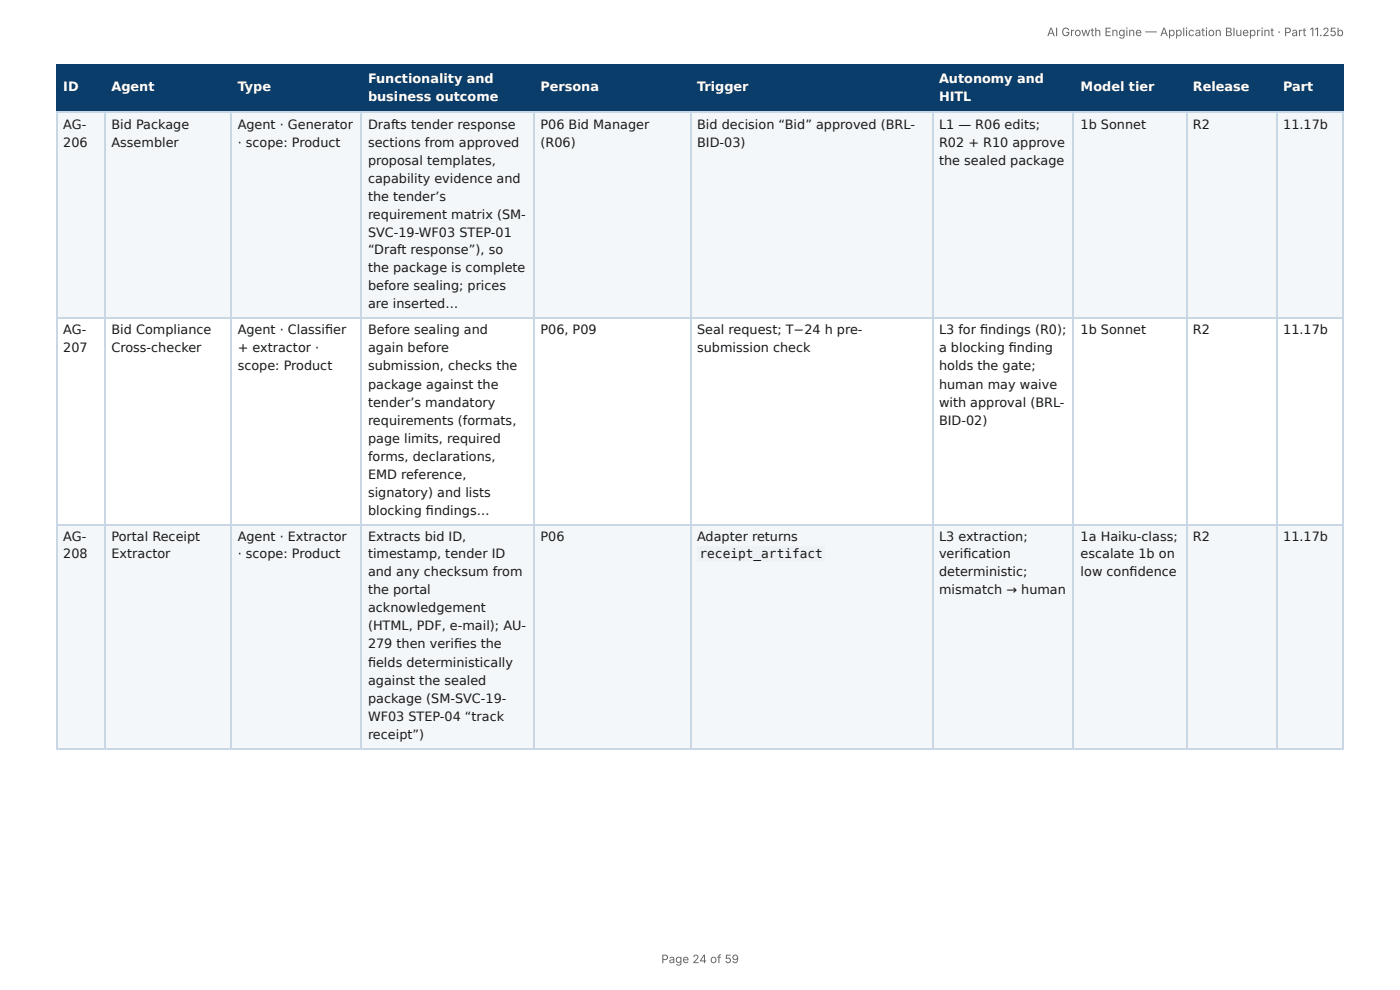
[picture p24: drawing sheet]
<svg xmlns="http://www.w3.org/2000/svg" width="297mm" height="210mm" viewBox="0 0 297 210" stroke-linecap="round" stroke-linejoin="round" font-family="sans-serif">
<defs><g id="words">
<g font-size="2.7" fill="#fff">
<text x="78.2" y="17.6">Functionality and</text>
<text x="199.4" y="17.6">Autonomy and</text>
<text x="13.4" y="19.4">ID</text>
<text x="23.7" y="19.4">Agent</text>
<text x="50.5" y="19.4">Type</text>
<text x="78.2" y="21.4">business outcome</text>
<text x="114.8" y="19.4">Persona</text>
<text x="148.1" y="19.4">Trigger</text>
<text x="199.4" y="21.4">HITL</text>
<text x="229.5" y="19.4">Model tier</text>
<text x="253.4" y="19.4">Release</text>
<text x="272.6" y="19.4">Part</text>
</g>
<g font-size="2.7" fill="#1a1a1a">
<text x="13.4" y="27.3">AG-</text>
<text x="23.7" y="27.3">Bid Package</text>
<text x="50.5" y="27.3">Agent · Generator</text>
<text x="78.2" y="27.3">Drafts tender response</text>
<text x="114.8" y="27.3">P06 Bid Manager</text>
<text x="148.1" y="27.3">Bid decision “Bid” approved (BRL-</text>
<text x="199.4" y="27.3">L1 — R06 edits;</text>
<text x="229.5" y="27.3">1b Sonnet</text>
<text x="253.4" y="27.3">R2</text>
<text x="272.6" y="27.3">11.17b</text>
<text x="13.4" y="31.1">206</text>
<text x="23.7" y="31.1">Assembler</text>
<text x="50.5" y="31.1">· scope: Product</text>
<text x="78.2" y="31.1">sections from approved</text>
<text x="78.2" y="35">proposal templates,</text>
<text x="114.8" y="31.1">(R06)</text>
<text x="148.1" y="31.1">BID-03)</text>
<text x="199.4" y="31.1">R02 + R10 approve</text>
<text x="199.4" y="35">the sealed package</text>
<text x="78.2" y="38.8">capability evidence and</text>
<text x="78.2" y="42.6">the tender’s</text>
<text x="78.2" y="46.5">requirement matrix (SM-</text>
<text x="78.2" y="50.3">SVC-19-WF03 STEP-01</text>
<text x="78.2" y="53.9">“Draft response”), so</text>
<text x="78.2" y="57.7">the package is complete</text>
<text x="78.2" y="61.5">before sealing; prices</text>
<text x="78.2" y="65.4">are inserted…</text>
<text x="13.4" y="71">AG-</text>
<text x="23.7" y="71">Bid Compliance</text>
<text x="50.5" y="71">Agent · Classifi er</text>
<text x="78.2" y="71">Before sealing and</text>
<text x="114.8" y="71">P06, P09</text>
<text x="148.1" y="71">Seal request; T−24 h pre-</text>
<text x="199.4" y="71">L3 for fi ndings (R0);</text>
<text x="229.5" y="71">1b Sonnet</text>
<text x="253.4" y="71">R2</text>
<text x="272.6" y="71">11.17b</text>
<text x="13.4" y="74.8">207</text>
<text x="23.7" y="74.8">Cross-checker</text>
<text x="50.5" y="74.8">+ extractor ·</text>
<text x="78.2" y="74.8">again before</text>
<text x="148.1" y="74.8">submission check</text>
<text x="199.4" y="74.8">a blocking fi nding</text>
<text x="50.5" y="78.7">scope: Product</text>
<text x="78.2" y="78.7">submission, checks the</text>
<text x="78.2" y="82.5">package against the</text>
<text x="199.4" y="78.7">holds the gate;</text>
<text x="199.4" y="82.5">human may waive</text>
<text x="78.2" y="86.3">tender’s mandatory</text>
<text x="199.4" y="86.3">with approval (BRL-</text>
<text x="78.2" y="90.2">requirements (formats,</text>
<text x="78.2" y="94">page limits, required</text>
<text x="199.4" y="90.2">BID-02)</text>
<text x="78.2" y="97.8">forms, declarations,</text>
<text x="78.2" y="101.7">EMD reference,</text>
<text x="78.2" y="105.5">signatory) and lists</text>
<text x="78.2" y="109.3">blocking fi ndings…</text>
<text x="13.4" y="115">AG-</text>
<text x="13.4" y="118.5">208</text>
<text x="23.7" y="115">Portal Receipt</text>
<text x="23.7" y="118.5">Extractor</text>
<text x="50.5" y="115">Agent · Extractor</text>
<text x="50.5" y="118.5">· scope: Product</text>
<text x="78.2" y="115">Extracts bid ID,</text>
<text x="78.2" y="118.5">timestamp, tender ID</text>
<text x="114.8" y="115">P06</text>
<text x="148.1" y="115">Adapter returns</text>
<text x="148.6" y="118.5">receipt_artifact</text>
<text x="199.4" y="115">L3 extraction;</text>
<text x="199.4" y="118.5">verifi cation</text>
<text x="229.5" y="115">1a Haiku-class;</text>
<text x="229.5" y="118.5">escalate 1b on</text>
<text x="253.4" y="115">R2</text>
<text x="272.6" y="115">11.17b</text>
<text x="78.2" y="122.4">and any checksum from</text>
<text x="199.4" y="122.4">deterministic;</text>
<text x="229.5" y="122.4">low confi dence</text>
<text x="78.2" y="126.2">the portal</text>
<text x="78.2" y="130">acknowledgement</text>
<text x="199.4" y="126.2">mismatch → human</text>
<text x="78.2" y="133.9">(HTML, PDF, e-mail); AU-</text>
<text x="78.2" y="137.7">279 then verifi es the</text>
<text x="78.2" y="141.5">fi elds deterministically</text>
<text x="78.2" y="145.4">against the sealed</text>
<text x="78.2" y="149.2">package (SM-SVC-19-</text>
<text x="78.2" y="153">WF03 STEP-04 “track</text>
<text x="78.2" y="156.9">receipt”)</text>
</g>
<g font-size="2.5" fill="#666">
<text x="222.4" y="7.7">AI Growth Engine — Application Blueprint · Part 11.25b</text>
<text x="140.4" y="204.5">Page 24 of 59</text>
</g>
</g></defs>
<g fill="#0b3d6b">
<path d="M12.2 14h10.2v9.7h-10.2z"/>
<path d="M22.4 14h26.6v9.7h-26.6z"/>
<path d="M49 14h27.8v9.7h-27.8z"/>
<path d="M76.8 14h36.6v9.7h-36.6z"/>
<path d="M113.4 14h33.2v9.7h-33.2z"/>
<path d="M146.6 14h51.4v9.7h-51.4z"/>
<path d="M198 14h30.1v9.7h-30.1z"/>
<path d="M228.1 14h23.8v9.7h-23.8z"/>
<path d="M251.9 14h19.1v9.7h-19.1z"/>
<path d="M271 14h14.4v9.7h-14.4z"/>
</g>
<g fill="#f4f7fa">
<path d="M12.2 23.7h10.2v44h-10.2z"/>
<path d="M22.4 23.7h26.6v44h-26.6z"/>
<path d="M49 23.7h27.8v44h-27.8z"/>
<path d="M76.8 23.7h36.6v44h-36.6z"/>
<path d="M113.4 23.7h33.2v44h-33.2z"/>
<path d="M146.6 23.7h51.4v44h-51.4z"/>
<path d="M198 23.7h30.1v44h-30.1z"/>
<path d="M228.1 23.7h23.8v44h-23.8z"/>
<path d="M251.9 23.7h19.1v44h-19.1z"/>
<path d="M271 23.7h14.4v44h-14.4z"/>
<path d="M12.2 111.4h10.2v47.5h-10.2z"/>
<path d="M22.4 111.4h26.6v47.5h-26.6z"/>
<path d="M49 111.4h27.8v47.5h-27.8z"/>
<path d="M76.8 111.4h36.6v47.5h-36.6z"/>
<path d="M113.4 111.4h33.2v47.5h-33.2z"/>
<path d="M146.6 111.4h51.4v47.5h-51.4z"/>
<path d="M198 111.4h30.1v47.5h-30.1z"/>
<path d="M228.1 111.4h23.8v47.5h-23.8z"/>
<path d="M251.9 111.4h19.1v47.5h-19.1z"/>
<path d="M271 111.4h14.4v47.5h-14.4z"/>
</g>
<g fill="none" stroke="#0b3d6b" stroke-width=".26">
<path d="M11.9 13.9h273.5M12 13.8v10.2M22.3 13.8v10.2M49.1 13.8v10.2M76.7 13.8v10.2M113.5 13.8v10.2M146.7 13.8v10.2M198.1 13.8v10.2M228 13.8v10.2M252 13.8v10.2M271.2 13.8v10.2M285.2 13.8v10.2"/>
<path d="M11.9 23.9h273.5"/>
</g>
<g fill="none" stroke="#c9d6e3" stroke-width=".26">
<path d="M11.9 23.9h273.5M12 24v134.9M22.3 24v134.9M49.1 24v134.9M76.7 24v134.9M113.5 24v134.9M146.7 24v134.9M198.1 24v134.9M228 24v134.9M252 24v134.9M271.2 24v134.9M285.2 24v134.9"/>
<path d="M11.9 67.6h273.5M11.9 111.5h273.5M11.9 159h273.5"/>
</g>
<path d="M148.1 116h27.1v3.3h-27.1z" fill="#eef2f6"/>
<use href="#words"/>
</svg>
